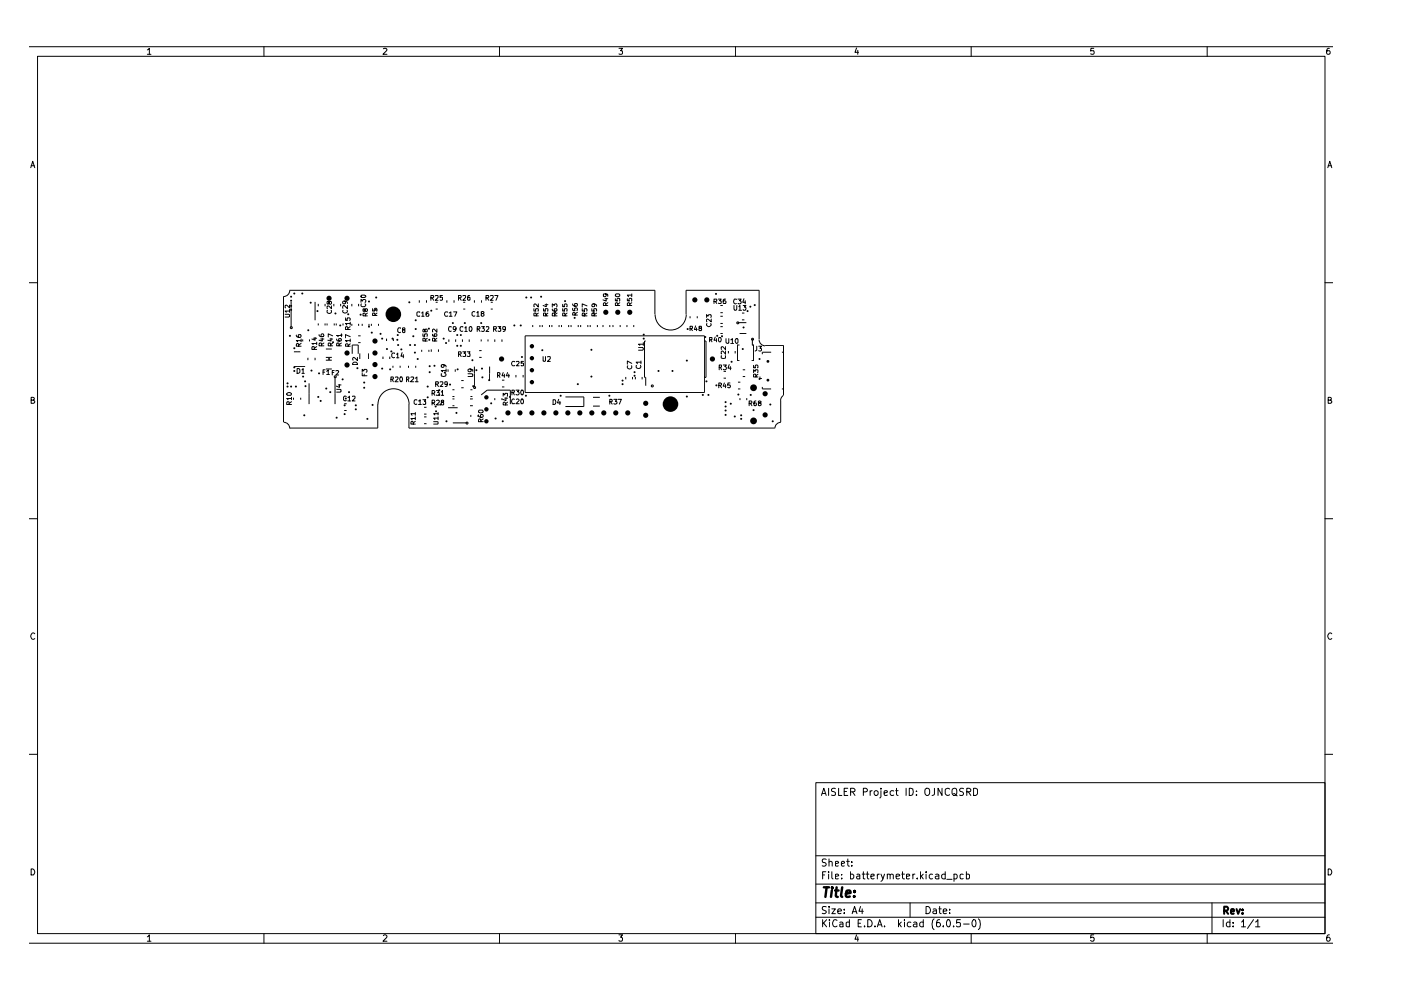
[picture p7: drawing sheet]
<svg xmlns="http://www.w3.org/2000/svg" width="297mm" height="210mm" viewBox="0 0 297 210" stroke-linecap="round" stroke-linejoin="round" font-family="sans-serif">
<g fill="none" stroke="#000" stroke-width=".21">
<path d="M6.3 9.9h276.3M8 11.9h272.9v186.1h-272.9zM31.2 10.6l.5-.4v1.3M31.2 11.5h.8M56 9.9v2M81.3 10.3l.5-.1 .2 .4-.8 .9h.8M105.9 9.9v2M131.2 10.2h.8l-.4 .6h.3v.6h-.7M156 9.9v2M181.6 10.2l-.3 .9h.7M181.9 10.7v.8M205.9 9.9v2"/>
<path d="M231.9 10.2h-.6l-.1 .6h.7a.48 .48 0 0 1 0 .6 .48 .48 0 0 1-.7 0M255.9 9.9v2M281.9 10.2l-.5 .1-.1 1 .2 .2 .4-.1 .1-.4-.1-.2h-.6v.2M6.5 35.6l.4-1.4 .5 1.4M6.6 35.1h.7M281.5 35.6l.4-1.4 .5 1.4M281.6 35.1h.7M6.3 59.9h1.7M280.9 59.9h1.7M60.1 62.8v26.7M60.5 66.6l.9 .1v.4l-.9 .1M61.4 66h-.9l.2 .2"/>
<path d="M61.4 64.7v.6l-.7-.6-.2 .1v.5M61.4 61.6h77.5v5M61.4 65.6v.6M61.4 61.6a1.27 1.27 0 0 1-1.2 1.3M61.7 69.3l.3 .2-.1 .2-.3-.2zM61.7 64v5.4M62.3 77.7h2.4M62.3 74.6h1.4M62.8 71l.1 .4 .8 .1 .1-.2v-.3h-.6v.5h.2M63 78.1h.4l.2 .3v.5l-.4 .3h-.2zM63.3 73.4v-.4l-.3-.2-.2 .6h1M63.8 72.2h-1l.3 .3"/>
<path d="M63.8 72.8l-.5 .4M63.8 71.9v.6M64 78.4l.3-.3v1.1M64 79.2h.5M64.2 72v.4M65.3 75.9v.5M65.6 72v.4M66.5 71.7h.6M66.6 74.1v-.5l-.4-.1-.1 .6h1M66.8 71.5v.6l-.7-.2M66.8 64v3.9M66.8 75.9v.5"/>
<path d="M67.1 72.8h-1l.3 .3M67.1 73.5l-.5 .3M67.1 72.6v.5M67.5 64.4v.5M67.5 68.6v.4M67.6 71l.3 .4h.7l.1-.4-.2-.2-.4 .2v.3l.1 .1M68 71.9h.7M68.2 73.3v-.5l-.5-.1-.1 .6h1.1M68.3 71.7v.6l-.7-.2M68.5 78.9h.3M68.7 72.7l-.5 .4M68.9 78.4h-.4v1"/>
<path d="M68.9 64.4v.5M68.9 68.6v.4M69.1 75.8h1.3M69.1 74h1.3M69.1 76.4h1.3M69.1 78.2h1.3M69.3 78.7l.3-.3v1M69.3 79.4h.5M69.3 68.6v.4M69.4 65.8l-.1 .4a.55 .55 0 0 0 1 0l-.1-.4M69.8 64.1v-.2l.5 .1v.3l-.2 .2-.3-.2-.1-.4-.4 .1v.3l.2 .2 .3-.2M69.9 71.9h.6"/>
<path d="M70.1 73.3l-.1-.6h-.3l-.1 .6h.9M70.2 71.7v.6l-.7-.2M70.3 64.9v.5l-.7-.5h-.3l.1 .5M70.4 79h.4M70.5 71.2l-.9-.4v.7M70.5 72.7l-.4 .4M70.8 64.4v.5M70.9 78.6h-.5v.9M70.9 68.6v.4M71 79.7l.3 .2-.1 .2-.3-.2zM71 79.8v5.9M71.2 78.7l.5-.1 .1 .1-.6 .8h.6"/>
<path d="M71.3 68.6v.4M71.4 71.9l.2 .4h.7v-.5l-.5 .1v.3l.2 .1M71.9 73.3v-.5l-.4-.1-.1 .6h1M72.2 64.4v.5M72.4 71.1h-1l.3 .3M72.4 72.7l-.5 .4M72.4 70.8v.6M72.7 65.8a.45 .45 0 0 0 .5 .6 .45 .45 0 0 0 .4-.6M72.7 68.6v.4M73.1 63.8l.1 .1v.4l-.4 .1-.2-.1 .2-.5 .8 .2 .1 .3M73.2 67.4v.5h.5v-.5h.4l.2 .2v.2l-.2 .1M73.7 64.8v.6l-.7-.6-.4 .2 .1 .4"/>
<path d="M73.7 69.8v-.4l-.1-.1h-.4v.5h1.1M73.8 73.4v-.3l-.1-.2-.5 .2v.3h1.1M74.3 72.2h-1.1l.4 .3M74.3 71.4l-1.1-.4v.6M74.3 68.6h-1.1l.3 .3M74.3 72.9l-.5 .3M74.3 68.3v.6M74.3 71.9v.6M74.3 69.3l-.6 .3M74.6 64.4v.5M74.6 68.7v.4M74.7 75v-1.8h1.2v1.8"/>
<path d="M74.8 77l.2-.2h.5l.3 .2v.3h-1zM75.8 75.8v.7l-.8-.7-.2 .2v.4M75.9 71.2h.6M75.9 72.6h.6M76 64.4v.5M76 68.7v.4M76.3 74.9v1.2M76.5 64.1v-.6l.4 .3 .1-.3h.4l.2 .2-.2 .4M76.5 62.7l.8-.1 .3 .3-.3 .2h-.6l-.2-.1zM76.6 64.4l-.1 .5 .3 .1h.5l.3-.3-.2-.3M76.8 79.2v.5h1M76.8 78.9v-.6l.3 .4 .1-.4h.4l.2 .2-.2 .4"/>
<path d="M76.8 68.7v.4M77.2 79.3v.4M77.4 65.6l.2-.2 .3 .1v.5h-.3h-.2l-.1-.5h-.3v.5h.1l.3-.1M77.5 67l-.1-.5h-.4v.5h.9M77.9 66.4l-.4 .3M78.1 74.9v1.2M78.2 68.7v.4M78.7 68.7v.4M79 65.4v.6h.4v-.6h.4l.1 .1-.1 .5M79.5 66.9l-.1-.5h-.3l-.1 .5h.9M79.9 66.4l-.4 .3M80.3 68.7v.4"/>
<path d="M81.2 75.6v.5M82 71.8v.5M82.6 66v1.1M82.6 75.6v.5M82.6 66.5h.6M83.2 66v1.1M83.3 77.6v.4M83.4 71.8v.5M83.7 66.4l.3-.4v1.1M83.7 74.9l-.5-.1-.1 .3v.5l.3 .3 .3-.1M83.7 67.1h.5M84.1 75.1l.2-.3v1.1"/>
<path d="M84.1 75.9h.5M84.8 77.6v.4M84.9 69.6l-.4-.1-.2 .3v.5l.4 .2 .2-.1M85.3 74.8l-.3 .7h.6M85.5 69.9l-.2-.1v-.2l.5-.1 .1 .3-.6 .2v.4l.2 .1 .4-.1v-.4l-.2-.1M85.5 75.2v.7M86.6 77.6v.4M88.1 77.6v.4M88.9 63.7v.5M89 66.2l-.4-.1-.2 .2v.6l.2 .2 .4-.1M89.4 66.4l.3-.3v1M89.4 67.1h.5"/>
<path d="M89.4 74.2v.4M89.7 70.8v.5h.4v-.5l.5 .1-.1 .4M90.1 70l.2-.2 .3 .1v.4l-.4 .1-.4-.6-.1 .1v.4l.3 .1 .1-.2M90.2 72.3l-.1-.6h-.4v.6h.9M90.4 63.7v.5M90.6 71.7l-.4 .4M90.8 66.1h-.3l-.2 .2v.7l.5 .1v-.6h-.3l-.2 .1M90.9 74.2v.4M91.4 63.2h.4l.1-.2v-.3h-.5v1M91.4 74.1v.5M91.6 63.2l.3 .5M91.7 70.9l.2 .4h.6v-.5h-.4l-.1 .3 .2 .2"/>
<path d="M92.2 72.3l-.1-.6h-.3l-.1 .6h.9M92.3 62.7h.6v.4l-.6 .6h.6M92.4 64.1h.4M92.4 65.5h.4M92.6 69.8v.6l-.7-.6-.2 .1 .1 .5M92.6 71.7l-.4 .4M93 74.1v.5M93.6 79.2v.5a.52 .52 0 0 0 .6 .1 .52 .52 0 0 0 .3-.6h-.1M93.8 62.7h-.5v.4h.5v.5h-.5M94 77.3l.1 .2-.1 .4-.4-.1v-.4a.64 .64 0 0 1 1 .4M94.6 78.6h-1l.2 .2M94.6 78.2v.6"/>
<path d="M94.7 63.7v.5M94.9 66.2l-.4-.1a.55 .55 0 0 0 0 1l.4-.1M95 78.3v.5M95.2 72v.5M95.2 66.4l.4-.3v1M95.2 67.1h.6M95.7 69.3h-.5a.52 .52 0 0 0-.1 .6 .52 .52 0 0 0 .6 .3M96.2 66.1h.7l-.5 1M96.3 63.7v.5M96.5 78.3v.5M96.6 72v.5M96.7 69.7l-.2 .1h-.3l-.1-.5h.4l.2 .1-.2 .8-.3 .1"/>
<path d="M97.2 63.2h.4l.2-.2-.1-.3h-.5v1M97.2 75.1h.4l.2-.2-.1-.3h-.5v1M97.5 63.2l.3 .5M97.5 75.1l.3 .5M98 72v.5M98.1 62.7h.6v.4l-.6 .6h.6M98.1 74.6h.6l-.3 .3 .3 .1v.5h-.6M98.1 69.3h-.4l-.2 .2v.5l.4 .3 .2-.1M98.2 64.1h.4M98.2 65.5h.4M98.6 69.5l.2-.2v1M98.6 70.3h.5"/>
<path d="M99.1 74.6h.6l-.3 .3 .3 .1v.5h-.6M99.2 79.2l1 .1v.5h-1M99.5 69.4l.2-.1a.52 .52 0 0 1 .4 .4 .52 .52 0 0 1-.4 .6l-.2-.3zM99.5 72v.5M99.6 62.7h-.3l-.2 .2v.7h.6v-.5l-.4-.1-.2 .2M99.7 78.2l.2 .2v.3l-.2 .1-.4-.1-.1-.3 .3-.2 .7 .2v.3M100.6 63.7v.5M100.6 77.7v4.4M100.7 66.1l-.3-.1-.3 .3v.5l.3 .3 .3-.1M101.1 66.3l.2-.3v1.1M101.1 67.1h.5M101.2 69.8h.4l.2-.2-.1-.3h-.5v1"/>
<path d="M101.4 69.8l.4 .5M101.6 74.3h.5M101.6 75.8h.5M102 72v.4M102.1 69.3h.6l-.3 .3 .3 .2-.1 .4h-.5M102.1 63.7v.5M102.2 66.5l-.2-.1v-.3l.4-.1 .2 .2-.1 .3h-.5v.5l.2 .1 .4-.2v-.3l-.2-.1M103 63.2h.5l.1-.2-.1-.3h-.5v1M103.1 69.3h.4l.1 .4-.6 .6h.6M103.3 63.2l.3 .5M103.5 72v.4M103.8 77.7v3"/>
<path d="M104 62.7h.6v.4l-.6 .6h.6M104.1 64.1h.4M104.1 65.5h.4M104.6 69.8l.6-.1v-.4h-.6v1M104.9 62.7h.7l-.4 1M104.9 72v.5M104.9 69.8l.3 .5M105.5 79.6h.3l.2-.2v-.3l-.5-.1v1M105.6 69.3h.6l-.4 .3 .4 .1v.5h-.6M105.7 79.6l.3 .4M106.4 72v.5M106.7 79l-.3 .7h.6"/>
<path d="M106.9 79.3v.7M107.2 69.7l-.1 .1h-.5l.1-.5h.4a.72 .72 0 0 1-.3 1h-.1M107.6 79l-.2 .7h.6M107.9 79.3v.7M109.1 76.7l-.4-.1a.55 .55 0 0 0 0 1l.4-.1M109.4 79.5v.5M109.5 76.7l.5-.1 .1 .2-.6 .8h.6M110.9 79.5v.5M111 76.6h-.5v.4h.5l-.1 .6-.4-.1M111.3 71.2h38.1v12h-38.1zM112.9 68.9v.4M113.2 65.4v.6h.4v-.6l.5 .1-.1 .5"/>
<path d="M113.7 67l-.1-.6h-.3l-.1 .6h.9M114.1 64.4v.7l-.6-.7-.3 .2 .1 .4M114.1 66.4l-.4 .3M114.5 68.9v.4M115 68.9v.4M115.1 75.6v.9l.2 .1 .4-.1v-.9M115.2 65.4v.6h.5v-.6l.5 .1-.1 .5M115.6 64.6h.6M115.7 67v-.6h-.4l-.1 .6h1M115.8 64.4v.6l-.7-.2M116.1 75.7h.6v.3l-.6 .6h.6M116.2 66.4l-.5 .3"/>
<path d="M116.5 68.9v.4M117 68.9v.4M117.1 65.5l.2 .5h.7v-.6l-.5 .1v.4l.2 .1M117.1 65.1v-.7l.4 .4 .2-.4h.2l.2 .3-.1 .4M117.6 67v-.5l-.4-.1-.1 .6h1M118.1 66.4l-.5 .3M118.5 68.9v.4M119 68.9v.4M119.3 65.4v.6h.4v-.6l.5 .1-.1 .5M119.3 64.5v.5h.4v-.5l.4-.1 .1 .2-.1 .4M119.8 67l-.1-.6h-.3l-.1 .6h.9M120.2 66.4l-.4 .3"/>
<path d="M120.6 68.9v.4M121.1 68.9v.4M121.4 65.4v.4l.5 .1-.1-.5 .5-.1 .1 .1-.1 .5M121.4 64.4l.1 .4 .8 .1 .1-.2-.1-.4-.5 .1v.5h.2M121.9 66.8v-.4l-.3-.2-.2 .6h1M122.4 66.2l-.5 .3M122.6 68.9v.4M123.1 68.9v.4M123.4 65.4v.6h.6v-.6h.4v.6M124 67v-.5l-.5-.1-.1 .6h1.1M124.5 64.9l-1.1-.5v.7M124.5 66.4l-.5 .3"/>
<path d="M124.6 68.9v.4M125.1 68.9v.4M125.5 65.4v.6h.5v-.6h.4v.6M125.9 64.4l.2 .2v.3l-.5 .1-.1-.3 .1-.3 .8 .2 .1 .3M126 67v-.5l-.4-.1-.1 .6h1M126.5 66.4l-.5 .3M126.7 68.9v.4M127.8 68.9v.4M128.3 63.3h.6M128.4 62.3l.1 .2-.1 .3h-.5l.1-.5h.7l.2 .2v.3M128.4 64.8v-.5l-.3-.1-.2 .1v.5h1M128.5 63.2v.6l-.7-.2"/>
<path d="M128.9 64.2l-.5 .3M129.3 68.9v.4M130 68.9v.4M130.5 63.3v.5h.4l-.1-.4 .2-.2 .4 .1-.1 .5M130.5 62.5l.1-.2h.6l.2 .2a.47 .47 0 0 1-.5 .4 .47 .47 0 0 1-.4-.4zM131 64.8l-.1-.5-.3-.1-.1 .1v.5h.9M131.4 64.2l-.4 .3M131.5 68.9v.4M132.7 79.9v.5M132.9 68.9v.4M133 63.3v.5h.4l-.1-.4 .2-.2 .4 .1v.5M133.1 77.6l-.1 .4a.55 .55 0 0 0 .9 0v-.4"/>
<path d="M133.5 64.8l-.1-.5-.2-.1-.2 .1v.5h.9M133.9 77l-.9-.5v.7M133.9 62.6h-.9l.3 .3M133.9 64.2l-.4 .3M133.9 62.3v.6M134.1 79.9v.5M134.4 68.9v.4M134.7 79.9v.5M135 77.5a.5 .5 0 0 0 .1 .6 .5 .5 0 0 0 .6 0l.2-.3-.1-.3M135.4 73.7h.8l.2 .1-.2 .5h-.8M135.9 76.8h-1l.2 .3M135.9 76.5v.6"/>
<path d="M136.1 79.9v.5M136.4 73h-1l.2 .2M136.4 72.6v.6M136.9 72.3h-.2v7.7h.2v1.8M138.9 66.7a3.3 3.3 0 0 0 3.3 3.3 3.3 3.3 0 0 0 3.3-3.3M145.5 66.6v-5h15.5v10.4M146.3 69.7l.5-.1v-.3l-.5-.1v.9M146.3 67.1v.4M146.5 69.7l.3 .4M147.5 69.1l-.3 .7h.6M147.7 69.5v.6M147.8 67.1v.4"/>
<path d="M148.3 69.6l-.1-.3 .1-.1h.4v.3l-.4 .1-.1 .2 .1 .3h.4l.1-.3-.2-.2M149.4 72.3h.3v7.7h-.3M149.8 67.3v-.6l.3 .4 .2-.4h.4v.6M149.9 68.6l-.1 .3 .4 .4 .6-.4-.1-.3M150.5 72.1l.5-.1v-.4l-.5-.1v1M150.7 72.1l.3 .4M150.8 67.6v.6l-.8-.6-.2 .2 .1 .4M151.4 63.9l.6-.1v-.3l-.6-.1v.9M151.6 71.5l-.2 .6h.6M151.6 63.9l.4 .4M151.9 71.8v.7M152.3 63.4h.6l-.3 .4h.3v.5h-.6"/>
<path d="M152.4 71.6l.1-.1a.47 .47 0 0 1 .4 .5 .47 .47 0 0 1-.4 .5l-.2-.4zM152.5 77.9l.5-.1v-.3l-.5-.1v1M152.7 67.1h.5M152.7 77.9l.3 .5M152.7 70.7h.5M152.7 69.3h.5M152.7 68.6h.5M152.7 66.3h.5M152.7 64.8h.5M153 75.4l-.1 .5 .4 .1 .5-.1v-.5M153.3 77.4h.7l-.2 .3a.35 .35 0 0 1 .2 .4 .35 .35 0 0 1-.2 .3l-.5-.1M153.4 78.7h.5"/>
<path d="M153.8 63.4h-.3l-.2 .2v.7h.5v-.5h-.3l-.2 .1M153.8 74.4v.7l-.6-.7-.3 .2 .1 .4M153.8 73.5v.7l-.6-.7-.3 .1 .1 .5M153.9 71.8v.8l.3 .2 .3-.1v-.9M154.4 74.4v.5M154.6 77.3l-.3 .8h.7M154.9 77.7v.7M154.9 72.1l.4-.3v1M154.9 72.8h.6M155.6 64.8v.7l.2 .3h.2l.2-.3v-.7M155.9 74.4v.5M156 71.8h.4l.1 .2v.6l-.3 .2-.3-.4z"/>
<path d="M156.1 63.5l-.4-.1a.52 .52 0 0 0-.2 .7 .52 .52 0 0 0 .6 .2M156.3 68.3l.3 .2-.1 .1-.3-.1zM156.4 68.4h1.8M156.5 63.4h.6l-.3 .4a.34 .34 0 0 1 .4 .3 .34 .34 0 0 1-.3 .3l-.4-.1M156.6 65l.3-.2v1M156.6 65.8h.6M156.7 73.2h-.3v3.3h.3M156.8 70.7h1.4M157.3 66.4h.5M157.3 67.8h.5M157.5 79.8h.5M157.5 78.4h.5"/>
<path d="M157.6 64.8h.6l-.4 .3 .4 .2-.1 .4-.5 .1v-.2M157.7 63.3l-.2 .8h.6M158 63.8v.6M159.5 71.7l.3 .2-.1 .2-.4-.2zM159.5 71.9v1.3h.3v3.3h-.4M159.8 79v-.6l.3 .3 .1-.3h.4v.6M159.8 77.5v.5h.4v-.5l.3-.1 .2 .2-.1 .4M160.3 79.9l-.1-.6h-.3l-.1 .6h.9M160.4 73.4v.9l-.3 .1M160.7 79.3l-.4 .4M160.9 73.4h.6l-.4 .4h.3l.1 .5-.2 .1-.4-.1M160.9 72.1a1.32 1.32 0 0 0 1.3 1.2"/>
<path d="M161.1 79.8v.5h.4M162.2 73.2h3.9v10.5M163.5 74.7h-1.9v.4M165.8 74.7h.2M6.6 84.8h.6v-.5l-.6-.1v1.3h.5l.3-.4-.4-.3M60.2 89.5a1.27 1.27 0 0 1 1.2 1.3M60.8 83.5a.58 .58 0 0 1 1 .1l-.2 .2h-.6zM61.3 85.8v-.5l-.4-.1-.1 .6h1M61.8 84.5h-1l.2 .3M61.8 85.2l-.5 .3M61.8 84.2v.6M62.2 84.3v.5"/>
<path d="M63.8 84.3v.5M65.5 81.3v4.4M71.4 82.5l.9 .1v.5h-.9M71.7 81.6h.6M72 81.5v.6l-.7-.2M73 85.6h.5M73 87h.5M73.4 84.1l-.4-.1-.2 .2v.6l.4 .2 .2-.1M73.7 84.2l.4-.2v1M73.7 85h.6M74.8 84.1l.4-.1 .1 .4-.6 .6h.6M80.1 85.7v5.1h-18.7"/>
<path d="M80.1 85.7a3.3 3.3 0 0 1 3.3-3.3 3.3 3.3 0 0 1 3.3 3.3v5.1h77.6M82.9 80.4l.5-.1v-.3l-.5-.1v1M83.1 80.4l.3 .5M83.8 80l.5-.1 .1 .3-.7 .7h.7M84.8 80l.1-.1a.52 .52 0 0 1 .5 .5 .52 .52 0 0 1-.4 .5l-.2-.4zM86.2 80.4l.5-.1v-.3l-.5-.1v1M86.4 80.4l.3 .5M87.1 80l.5-.1 .1 .3-.7 .7h.7M87.6 89.9l-.1-.5-.2-.1-.2 .2v.4h1M88.1 80.2l.3-.3v1M88.1 88.7h-1l.3 .3M88.1 87.7h-1l.3 .4"/>
<path d="M88.1 80.9h.5M88.1 89.3l-.5 .4M88.1 87.5v.6M88.1 88.4v.6M88.4 84.8h-.4l-.2 .2v.5l.3 .3 .3-.1M88.7 85l.4-.2v1M88.7 85.8h.6M89.7 84.8h.6l-.3 .3 .3 .1v.5h-.6M89.9 86.4h.5M89.9 87.8h.5M89.9 89.8h.5M89.9 88.4h.5"/>
<path d="M91.6 83.4l.5-.1 .1-.2-.2-.3h-.4v1M91.6 85.4l.5-.1 .1-.2-.2-.3h-.4v1.1M91.9 83.4l.3 .4M91.9 85.4l.3 .5M91.9 89.4l1 .1-.1 .4h-.9M92.4 81.4h.4l.2-.1-.1-.4h-.5v1.1M92.5 82.8h.6l-.3 .4 .3 .1v.4h-.6M92.5 84.9h.6v.4l-.6 .6h.6M92.6 81.4l.4 .6M92.9 88.6h-1l.3 .4M92.9 87.7h-1l.3 .3M92.9 87.5v.5"/>
<path d="M92.9 88.4v.6M93.3 81h.6v.4l-.6 .6h.6M93.6 83.1l.2-.3v1M93.6 83.8h.5M93.7 85.3l-.1-.1v-.3h.5l-.1 .4-.4 .1v.5l.5-.1v-.4l-.2-.1M94.8 81.4l-.1 .1h-.3l-.1-.5h.5v.7l-.4 .3M95 86.4h2M95.9 84.1h.5M95.9 86h.5M95.9 84.6h.5M95.9 82.6h.5M96 89.7h3"/>
<path d="M97.8 80.7h.5M97.8 82.2h.5M98.9 89.5l.3 .2-.1 .2-.3-.2zM99.7 86h.5M99.7 84.6h.5M99.7 84.1h.5M99.7 82.6h.5M99.8 88v.4M100.5 82l.3 .2-.1 .2-.3-.2zM101.3 88v.4M101.4 88v.2a.7 .7 0 0 0 1 .1v-.2l-.4-.2-.1 .1v.4l.1 .1M101.5 87h.8l.1 .2a.55 .55 0 0 1-.5 .4 .55 .55 0 0 1-.5-.4z"/>
<path d="M101.9 89.4v-.4l-.3-.2-.2 .6h1M102 83.7l1.3-1h4.9v3M102.4 88.8l-.5 .4M104.9 84.4v.4M106.4 84.4v.4M106.4 80.6h.5M106.4 82h.5M106.7 84v-.6l.3 .3 .1-.3h.4v.6M107 84.4h.6M107.2 85.9l-.1-.6h-.3l-.1 .1v.5h.9M107.3 84.3v.6l-.7-.2M107.6 85.3l-.4 .3"/>
<path d="M108.5 83.2l.6-.1v-.3l-.6-.1v1M108.8 83.2l.3 .5M109.1 84.7a.52 .52 0 0 0-.6 .3 .52 .52 0 0 0 .1 .6l.5-.1M109.4 82.7h.7l-.3 .4a.35 .35 0 0 1 .3 .3 .35 .35 0 0 1-.3 .3h-.4M109.5 84.7l.3-.1 .3 .3-.7 .7h.7M110.5 84.7l.2-.1a.53 .53 0 0 1 .3 .5 .53 .53 0 0 1-.4 .5l-.2-.3zM110.5 82.8l.1-.1a.52 .52 0 0 1 .4 .5 .52 .52 0 0 1-.3 .5l-.3-.4zM117.3 84.8h.4a.58 .58 0 0 1 .1 .6 .58 .58 0 0 1-.5 .4zM118.4 84.7l-.2 .7h.7M118.7 85.1v.7M119.9 84.2h3.9v2h-3.9M125.7 84.2h1.5"/>
<path d="M125.7 86.1h1.5M129.3 85.2h.4l.1-.4-.5-.1v1M129.5 85.2l.3 .5M130.1 84.7h.7l-.3 .4 .3 .2v.2l-.2 .2-.5-.1M131.1 84.7h.6l-.4 1M138.2 81.6l.3 .2-.1 .2-.3-.2zM141.4 85.6h.5M141.4 85.1v1M141.9 85.1v1M142.4 85.2h.5v.3l-.6 .6h.6M152.4 81.7h.4l.2-.3-.6-.2v1M152.7 81.7l.3 .5"/>
<path d="M153.4 80.2h.5M153.6 81.2l-.3 .7h.6M153.8 81.5v.7M154.8 81.2h-.5v.5l.5-.1 .1 .4-.2 .2-.4-.1M156.5 81h.5M156.5 82.5h.5M156.9 84.4v.4M158.3 84.4v.4M158.8 85.5h.5l.1-.3-.1-.2h-.5v1M159.1 85.5l.3 .5M160.3 85l-.4 .3v.6h.5l-.1-.5h-.4v.2M161 85.4l-.2-.1v-.2l.3-.1 .3 .2-.2 .2-.4 .1v.4l.2 .1 .4-.1v-.3l-.3-.2"/>
<path d="M161.6 82v.5h1.9M165.5 84.9v4.6M165.6 89.5a1.27 1.27 0 0 0-1.3 1.3M165.8 82.5h.2M166.1 83.8a1.35 1.35 0 0 0-.6 1.2M281.6 84.8h.6v-.5l-.6-.1v1.3h.5l.3-.4-.4-.3M6.3 110h1.7M280.9 110h1.7M7.4 134.4a.57 .57 0 0 0-.8 0 .57 .57 0 0 0 0 .8l.3 .4 .5-.2M282.4 134.4a.57 .57 0 0 0-.8 0 .57 .57 0 0 0 0 .8l.3 .4 .5-.2M6.3 159.9h1.7M280.9 159.9h1.7"/>
<path d="M173 165.9h107.9v32.1h-107.9zM174.2 168.7l.5-1.6 .5 1.6M174.3 168.2h.7M175.7 167.1v1.6M177.1 167.2a.6 .6 0 0 0-.8 .2l.1 .4 .7 .3v.4a.64 .64 0 0 1-.8 .1M177.8 167.1v1.6h.7M179 167.8h.5M179.7 167.1h-.7v1.6h.7M180.3 167.9l.9-.1 .1-.4-.4-.3h-.6v1.6M180.8 167.9l.5 .8M183 167.9l.8-.1 .1-.4-.3-.3h-.6v1.6M184.5 167.6v1.1"/>
<path d="M184.9 167.6l-.4 .3M185.3 167.9a.47 .47 0 0 1 .5-.3 .47 .47 0 0 1 .4 .3v.4l-.4 .4-.4-.2zM186.8 167.6v1.3l-.3 .3M186.8 167.1v.2M187.5 168.1l.6-.1v-.3l-.5-.1-.1 .2v.8h.6M189.5 167.7l-.5-.1-.3 .3v.4l.3 .4 .5-.1M189.9 167.6h.5M190.1 167.1v1.3l.3 .3M192.1 167.1v1.6M192.8 167.1l.6 .1a.83 .83 0 0 1 .2 .9 .83 .83 0 0 1-.8 .6zM194.3 168.5v.2M194.3 167.7v.1"/>
<path d="M196.2 167.3l.2-.2a.57 .57 0 0 1 .7 .5l-.1 .8-.2 .3h-.4a1.09 1.09 0 0 1-.2-1.4zM198.1 167.1v1.3l-.5 .3M199.7 167.1v1.6l-.8-1.6v1.6M201.3 167.3l-.3-.2-.5 .2v1.1a.53 .53 0 0 0 .8 .1M201.9 167.3l.4-.2 .5 .2 .1 .8-.2 .5a.54 .54 0 0 1-.9-.5zM202.2 168.2l.7 .5M204.3 167.2l-.6-.1-.2 .3 .1 .4 .4 .1 .3 .3-.3 .5-.5-.1M205 167.9l.7-.1 .1-.4-.3-.3h-.5v1.6M205.3 167.9l.5 .8M206.4 167.1h.4l.5 .4v.7l-.5 .5h-.4zM6.3 200h276.3M6.6 184.2a.71 .71 0 0 1 .7 .5 .71 .71 0 0 1-.2 .8h-.5z"/>
<path d="M31.2 198.6l.5-.4v1.4M31.2 199.6h.8M56 198v2M81.3 198.4l.1-.2h.4l.2 .4-.8 1h.8M105.9 198v2M131.2 198.2h.8l-.4 .5 .4 .3-.1 .5-.5 .1-.2-.2M156 198v2M173 194.5h107.9M173 191.4h107.9M173 187.5h107.9M173 181.4h107.9M174.4 195v1.5"/>
<path d="M174.4 185.5h.4M174.6 195.7l.7 .8M175.1 184.8h-.7v1.6M175.2 192.3h-.8a.61 .61 0 0 0 .1 .6 .61 .61 0 0 0 .6 .2l.1 .4a.6 .6 0 0 1-.9 .1M175.2 182.2h-.8a.53 .53 0 0 0 .1 .6 .53 .53 0 0 0 .5 .2l.2 .2-.2 .4h-.7M175.3 195l-.9 .9M175.7 184.8v.2M175.7 185.3v1.1M175.8 192.2v.2M175.8 182.8l.1-.1a.36 .36 0 0 1 .5 .2v.7M175.8 182.1v1.5M175.8 192.7v1"/>
<path d="M175.9 195v.2M175.9 195.5v1M176.4 192.7h.7l-.7 1h.7M176.4 184.8v1.3l.2 .3M177.1 185.8l.7-.1-.2-.4-.5 .1v.9h.6M177.1 183.1l.7-.1-.2-.4-.5 .1v.9h.6M177.5 195.2l-.4-.2a.78 .78 0 0 0-.6 .7 .78 .78 0 0 0 .6 .8l.4-.2M177.6 193.2l.8-.1-.1-.3-.4-.1-.3 .3v.5l.3 .2 .4-.1M178.1 195.6h.5l.1 .9M178.4 183.1l.7-.1-.2-.4-.4 .1-.1 .7 .2 .2h.4M178.5 186.2v.2M178.5 185.4v.1"/>
<path d="M178.7 195.9l-.6 .1v.4h.6M179 193.5v.2M179 192.8v.2M179.5 182.6h.6M179.7 182.1v1.3l.4 .2M180.1 195.6l-.4-.1-.3 .2v.6l.3 .2 .4-.1M180.1 195v1.5M180.3 185.4l.5-.1 .2 .3-.1 .6-.1 .2-.5-.1M180.3 184.8v1.6M180.6 183.5v.1M180.6 182.7v.2M180.7 193.7l.5-1.5 .5 1.5"/>
<path d="M180.8 193.3h.7M181.6 198.2l-.3 .9h.7M181.7 185.4l.4-.1 .2 .2v.9M181.9 198.6v1M181.9 195.7h.6M182.3 185.7l-.7 .2 .2 .5 .5-.1M182.5 192.2l-.4 1h.9M182.6 195h-.7v1.5h.7M182.8 192.7v1M182.8 185.3h.6M183 184.8v1.5l.4 .1M183.3 196.3v.2"/>
<path d="M183.6 185.3h.6M183.9 184.8v1.3l.3 .3M184 195a.78 .78 0 0 1 .9 .7 .78 .78 0 0 1-.9 .8zM184.7 185.8l.6-.1v-.3l-.4-.1-.2 .2v.8h.6M185.5 196.3v.2M186 196.5l.5-1.5 .5 1.5M186 185.3v1.1M186.2 196.1h.7M186.4 185.3l-.4 .3M186.8 185.3l.4 1.1M187.5 196.3v.2M187.5 185.3l-.3 1.1-.4 .5"/>
<path d="M188.1 185.5l.2-.2 .4 .2v.9M188.1 185.3v1.1M188.7 185.5l.3-.2 .4 .2v.9M190 185.8l.8-.1-.1-.3-.5-.1-.2 .2 .1 .8h.6M190.5 195v1.5M190.7 195.9l.4 .6M191.1 195.5l-.6 .6M191.2 185.3h.6M191.3 184.8v1.3l.5 .3M191.8 195v.2M191.8 195.5v1M192.2 185.8l.7-.1-.2-.4-.5 .1v.9h.6"/>
<path d="M193 191.4v3.1M193.1 195.6h-.6l-.1 .7a.52 .52 0 0 0 .7 .1M193.5 185.3v1.1M193.7 195.6h.6l.1 .9M194 185.3l-.5 .3M194.4 195.9h-.5l-.3 .3 .3 .3 .5-.1M194.5 186.2v.2M195.2 184.8v1.6M195.3 185.8l.4 .6M195.7 195.6h-.5l-.2 .7a.52 .52 0 0 0 .7 .1M195.7 195v1.5M195.7 185.3l-.5 .6"/>
<path d="M196.3 192.2a.78 .78 0 0 1 1 .8 .78 .78 0 0 1-1 .7zM196.3 184.8v.2M196.3 185.3v1.1M197.7 185.4l-.4-.1-.3 .3 .1 .6 .2 .2 .4-.1M197.9 192.8h.6v.9M198 194.8a1.74 1.74 0 0 0 0 2.3M198.4 185.4l.4-.1 .3 .2v.9M198.5 193.1h-.5l-.2 .3 .2 .3 .5-.1M199.1 185.7l-.8 .2 .2 .5 .6-.1M199.1 192.7h.5M199.2 192.2v1.3l.4 .2M199.2 195l-.4 .1a1.38 1.38 0 0 0-.2 1.3 .52 .52 0 0 0 .8-.1v-.4l-.3-.3-.5 .1-.1 .2"/>
<path d="M200 193.2l.7-.1v-.3l-.5-.1-.2 .3v.5l.2 .2 .5-.1M200 196.3v.2M200.4 185.4a.52 .52 0 0 0-.8 .2l.2 .7h.6M200.4 184.8v1.6M200.7 186.4h1.1M201 195a.89 .89 0 0 1 .3 1.4l-.1 .1a.88 .88 0 0 1-.2-1.5zM201.3 193.5v.2M201.3 192.8v.2M202.2 196.3v.2M202.3 185.4l.4-.1 .2 .3v.6l-.2 .2-.4-.1M202.3 185.3v1.6M203.6 195h-.7l-.1 .7 .2-.1 .5 .1 .1 .6-.2 .2-.6-.2"/>
<path d="M204.2 185.4l-.4-.1-.3 .3 .1 .7h.6M204.3 195.9h1.2M204.9 185.4l.4-.1 .3 .3-.1 .7h-.6M204.9 184.8v1.6M205.9 198v2M206.4 195a.89 .89 0 0 1 .4 1.4l-.2 .1a.88 .88 0 0 1-.2-1.5zM207.4 194.8a1.74 1.74 0 0 1 0 2.3M231.9 198.2h-.6l-.1 .7 .3-.2 .4 .1v.7l-.4 .1-.3-.2M255.9 198v2M257 191.4v6.6M259.3 195v1.5M260.8 195.6l-.5-.1-.3 .3v.5l.3 .2 .5-.1"/>
<path d="M260.8 195v1.5M261.5 196.3v.2M261.5 195.6v.1M263.2 195.5l.5-.5v1.5M263.2 196.5h.9M265.8 195l-1.3 1.8M266.2 195.5l.5-.5v1.5M266.2 196.5h.9M281.6 184.2a.71 .71 0 0 1 .7 .5 .71 .71 0 0 1-.2 .8h-.5zM281.9 198.2a.58 .58 0 0 0-.6 .6v.7l.5 .1 .2-.3v-.3l-.2-.3h-.3l-.2 .3"/>
</g>
<path d="M259.5 193.1h.6a.47 .47 0 0 0 .3-.4 .47 .47 0 0 0-.3-.5h-.6v1.6M259.9 193.1l.5 .7M261 193.3l.7-.1-.2-.5-.4 .1-.1 .8 .2 .2 .4-.1M262.2 192.7l.3 1.1 .4-1.1M263.4 193.6v.2M263.4 192.8v.2" fill="none" stroke="#000" stroke-width=".42"/>
<path d="M174.7 188.1h1.1M175.3 188.1l-.3 2.1M176.4 188.8l-.2 1.4M176.4 188.1v.3M177 188.8h.8M177.4 188.1l-.2 1.8 .4 .3M178.6 188.1l-.3 1.8 .3 .3M179.3 189.5l1-.2v-.4h-.8l-.2 1 .3 .3 .6-.1M181.1 190v.2M181.2 188.9v.2" fill="none" stroke="#000" stroke-width=".51"/>
<g fill="#000">
<path d="M61.4 71l.3 .2-.1 .2-.3-.2zM61.6 65.5l.3 .2-.1 .2-.3-.2zM61.6 64.7l.3 .2-.1 .1-.3-.1zM61.6 63.6l.3 .2-.1 .1-.3-.1zM61.6 62.7l.3 .2-.1 .2-.3-.2zM62.3 78.5l.3 .2-.1 .1-.3-.1zM62.3 77.7l.3 .2-.1 .2-.3-.2zM62.3 73.6l.3 .2-.1 .2-.3-.2zM62.3 62l.3 .2-.1 .2-.3-.2zM64 62l.3 .2-.1 .2-.3-.2zM64.2 79.7l.3 .1-.1 .2-.3-.2zM65.3 69.8l.3 .2-.1 .2-.3-.2z"/>
<path d="M65.8 64l.3 .2-.1 .2-.3-.2zM65.9 78.4l.4 .2-.2 .2-.3-.2zM67.2 65.8l.3 .2-.1 .1-.3-.1zM67.5 79l.4 .2-.1 .2-.4-.2zM69.7 75.9l.3 .2-.1 .2-.3-.2zM70.5 72.4l.3 .2-.1 .1-.3-.1zM71 66.3l.3 .2-.1 .2-.3-.2zM72 68.8l.3 .2-.1 .2-.3-.2zM72.3 70.8l.3 .2-.1 .2-.3-.2zM73.7 66.4l.3 .2-.1 .2-.3-.2zM75.7 77.9l.3 .2-.1 .2-.3-.2zM76.4 66.5l.3 .2-.1 .2-.4-.2z"/>
<path d="M78.1 63.7l.3 .2-.1 .2-.3-.2zM78.1 69.1l.3 .2-.1 .1-.3-.1zM78.7 70.3l.3 .2-.1 .2-.3-.2zM79.6 65.5l.3 .2-.1 .2-.3-.2zM79.7 62.9l.3 .2-.1 .2-.4-.2zM80.6 70.6l.3 .2-.1 .2-.3-.2zM80.9 78l.3 .1-.1 .2-.3-.2zM80.9 71.6l.3 .2-.1 .2-.3-.2zM81.9 73.8l.4 .2-.2 .2-.3-.2zM82.6 78.1l.3 .2-.1 .2-.3-.2zM82.9 74.3l.3 .2-.1 .2-.3-.2zM83.1 71.6l.3 .2-.1 .2-.3-.2z"/>
<path d="M84.1 71.9l.4 .2-.2 .1-.3-.1zM84.2 70.8l.3 .2-.1 .2-.3-.2zM84.3 73l.3 .2-.1 .1-.3-.1zM85 73.9l.3 .2-.1 .2-.3-.2zM86.7 63.9l.3 .2-.1 .2-.3-.2zM86.9 73l.3 .2-.1 .1-.4-.1zM87.5 71.1l.3 .2-.1 .2-.3-.2zM87.9 74.6l.3 .2-.1 .1-.3-.1zM87.9 73l.3 .2-.1 .1-.3-.1zM88 69.6l.3 .2-.1 .2-.3-.2zM88 67.7l.3 .2-.1 .2-.3-.2zM88.5 75.9l.3 .2-.1 .2-.4-.2z"/>
<path d="M90.8 69.5l.3 .2-.1 .2-.3-.2zM90.9 71.9l.3 .2-.1 .1-.3-.1zM91 78.7l.3 .2-.1 .2-.3-.2zM91 77.5l.3 .1-.1 .2-.3-.2zM91.3 65.7l.4 .2-.2 .2-.3-.2zM92 77.4l.3 .2-.1 .1-.3-.1zM94 71.6l.3 .2-.1 .2-.3-.2zM94.2 78.8l.3 .2-.1 .2-.3-.2zM94.5 72.5l.3 .2-.1 .2-.3-.2zM95.9 68.3l.3 .2-.1 .2-.3-.2zM96.8 73.1l.4 .2-.2 .2-.3-.2zM96.8 70.8l.4 .2-.2 .2-.3-.2z"/>
<path d="M96.9 78.1l.3 .2-.1 .2-.3-.2zM97.6 73.1l.3 .2-.1 .2-.3-.2zM97.6 70.8l.3 .2-.1 .2-.3-.2zM98.5 68.3l.3 .2-.1 .2-.4-.2zM100.1 76.2l.3 .2-.1 .2-.4-.2zM100.9 78.3l.3 .2-.1 .2-.3-.2zM101.9 68.3l.3 .2-.1 .2-.3-.2zM102.1 78l.3 .1-.1 .2-.3-.2zM108.9 68.8l.4 .2-.1 .2-.4-.2zM110.3 68.8l.3 .2-.1 .2-.3-.2zM110.6 75.5l.3 .2-.1 .2-.4-.2zM111.5 62.9l.3 .2-.1 .2-.3-.2z"/>
<path d="M112.5 62.9l.3 .2-.1 .2-.3-.2zM114.6 62.7l.3 .2-.1 .2-.3-.2zM114.9 74.1l.3 .2-.1 .1-.3-.1zM115.6 66.5l.4 .2-.2 .2-.3-.2zM117.6 66l.3 .2-.1 .2-.3-.2zM119.7 63.7l.3 .1-.1 .2-.3-.2zM121.7 67.2l.3 .2-.1 .2-.3-.2zM123.8 66.7l.3 .2-.1 .2-.3-.2zM125.3 79.7l.3 .1-.1 .2-.3-.2zM125.3 74l.3 .2-.1 .2-.3-.2zM125.8 66.2l.3 .2-.1 .2-.3-.2zM134.4 78.7l.3 .2-.1 .2-.3-.2z"/>
<path d="M134.4 79.5l.3 .2-.1 .2-.3-.2zM136.4 70.8l.3 .2-.1 .1-.3-.1zM136.4 71.6l.3 .2-.1 .2-.3-.2zM139.5 78.5l.3 .2-.1 .1-.3-.1zM142.5 78.5l.3 .2-.1 .1-.3-.1zM145.5 76.3l.3 .2-.1 .1-.3-.1zM145.7 69.6l.3 .2-.1 .2-.3-.2zM149.4 71.3l.3 .2-.1 .1-.3-.1zM151.7 62.1l.3 .2-.1 .2-.3-.2zM152 71l.3 .2-.1 .2-.4-.2zM153 71.1l.3 .2-.1 .2-.3-.2zM155 76.5l.3 .2-.1 .2-.3-.2z"/>
<path d="M157.4 73.8l.3 .2-.1 .2-.3-.2zM157.5 69.2l.4 .2-.1 .2-.4-.2zM158.4 65.8l.3 .2-.1 .1-.3-.1zM159 64.8l.3 .2-.1 .2-.3-.2zM159.9 64.5l.3 .2-.1 .2-.3-.2zM160.9 75.9l.3 .2-.1 .2-.3-.2zM162.6 76.4h.4v.4h-.4zM60.9 81.8l.3 .2-.1 .1-.4-.1zM60.9 81.1l.3 .2-.1 .2-.4-.2zM61.6 81.8l.3 .2-.1 .1-.3-.1zM62.6 81.8l.3 .2-.1 .1-.3-.1zM64.4 87.9l.3 .2-.1 .1-.3-.1z"/>
<path d="M64.6 80.7l.3 .2-.1 .1-.3-.1zM64.7 81.7l.3 .2-.1 .2-.3-.2zM67.4 84l.3 .2-.1 .1-.3-.1zM67.9 84.8l.3 .2-.1 .2-.3-.2zM69.1 82.2l.3 .2-.1 .2-.3-.2zM69.9 83l.3 .1-.1 .2-.3-.2zM71.3 88.4l.3 .2-.1 .1-.3-.1zM72.5 80.2l.4 .2-.2 .2-.3-.2zM73 85.7l.3 .2-.1 .2-.3-.2zM73 87.6l.3 .2-.1 .2-.3-.2zM73.2 84.3l.3 .2-.1 .2-.3-.2zM73.9 83l.3 .1-.1 .2-.3-.2z"/>
<path d="M75.3 86.6l.3 .2-.1 .2-.3-.2zM75.3 85.7l.3 .2-.1 .2-.3-.2zM77.1 80.9l.3 .2-.1 .2-.3-.2zM77.1 82l.3 .2-.1 .2-.3-.2zM77.8 88.6l.3 .2-.1 .2-.3-.2zM78.9 85.7l.3 .2-.1 .1-.3-.1zM90.6 84.1l.3 .1-.1 .2-.3-.2zM90.6 81.8l.3 .2-.1 .1-.3-.1zM92.3 86l.3 .2-.1 .2-.3-.2zM92.4 87l.3 .2-.1 .2-.4-.2zM93 82.5l.3 .2-.1 .2-.3-.2zM93 83.5l.3 .2-.1 .2-.3-.2z"/>
<path d="M93.3 85.6l.3 .2-.1 .2-.3-.2zM94.6 89.1l.3 .2-.1 .2-.4-.2zM95.3 81.3l.3 .2-.1 .2-.3-.2zM96.7 87.4l.3 .1-.1 .2-.3-.2zM100.2 81.7l.3 .2-.1 .2-.3-.2zM102.2 79.8l.3 .2-.1 .2-.3-.2zM103.6 80.4l.3 .2-.1 .2-.3-.2zM104 85.3l.4 .2-.2 .2-.3-.2zM105 88.5l.3 .2-.1 .2-.3-.2zM106.5 89.1l.3 .2-.1 .2-.3-.2zM108 84l.3 .2-.1 .1-.3-.1zM111.4 83.7l.3 .2-.1 .2-.3-.2z"/>
<path d="M118.8 83.7l.3 .2-.1 .2-.3-.2zM122.4 81.3l.3 .1-.1 .2-.3-.2zM129.1 83.7l.3 .2-.1 .2-.3-.2zM131.9 81.3l.3 .1-.1 .2-.3-.2zM131.9 80.5l.3 .2-.1 .2-.3-.2zM145.5 83.9l.3 .2-.1 .2-.3-.2zM148.9 83.5l.3 .2-.1 .2-.3-.2zM149.7 80.7l.3 .2-.1 .1-.3-.1zM150.1 83.5l.3 .2-.1 .2-.3-.2zM151.8 81.5l.3 .2-.1 .2-.3-.2zM153.7 85.1l.4 .2-.2 .1-.3-.1zM153.7 86l.4 .2-.2 .2-.3-.2z"/>
<path d="M153.7 87.8l.4 .2-.2 .2-.3-.2zM153.7 86.8l.4 .2-.2 .2-.3-.2zM154.8 85.4l.4 .2-.2 .2-.3-.2zM155.7 88.1l.3 .2-.1 .2-.3-.2zM156.4 83.5l.4 .2-.1 .1-.4-.1zM157 87.9l.4 .2-.2 .1-.3-.1zM157 88.6l.4 .2-.2 .2-.3-.2zM159.1 83.5l.3 .2-.1 .2-.3-.2zM159.7 86.8l.3 .2-.1 .1-.3-.1zM160.9 80.2l.3 .1-.1 .2-.3-.2zM162.6 80.4h.4v.4h-.4zM163.2 85.6l.3 .2-.1 .2-.3-.2z"/>
<path d="M163.7 89.1l.3 .2-.1 .2-.3-.2z"/>
<circle cx="69.8" cy="63.2" r=".55"/>
<circle cx="73.6" cy="77.4" r=".55"/>
<circle cx="73.6" cy="74.8" r=".55"/>
<circle cx="73.6" cy="63.2" r=".55"/>
<circle cx="79.5" cy="74.8" r=".55"/>
<circle cx="79.5" cy="79.8" r=".55"/>
<circle cx="79.5" cy="72.3" r=".55"/>
<circle cx="79.5" cy="77.3" r=".55"/>
<circle cx="83.4" cy="66.6" r="1.65"/>
<circle cx="106.3" cy="76.1" r=".55"/>
<circle cx="112.8" cy="75.9" r=".47"/>
<circle cx="112.8" cy="78.5" r=".47"/>
<circle cx="112.8" cy="73.4" r=".47"/>
<circle cx="128.4" cy="66.2" r=".55"/>
<circle cx="131" cy="66.2" r=".55"/>
<circle cx="133.5" cy="66.2" r=".55"/>
<circle cx="147.3" cy="63.6" r=".55"/>
<circle cx="149.9" cy="63.6" r=".55"/>
<circle cx="151" cy="76.1" r=".55"/>
<circle cx="103.1" cy="86.8" r=".47"/>
<circle cx="103.1" cy="84.2" r=".47"/>
<circle cx="103.1" cy="89.3" r=".47"/>
<circle cx="107.7" cy="87.5" r=".55"/>
<circle cx="110.2" cy="87.5" r=".55"/>
<circle cx="112.8" cy="81" r=".47"/>
<circle cx="112.8" cy="87.5" r=".55"/>
<circle cx="115.3" cy="87.5" r=".55"/>
<circle cx="117.9" cy="87.5" r=".55"/>
<circle cx="120.4" cy="87.5" r=".55"/>
<circle cx="122.9" cy="87.5" r=".55"/>
<circle cx="125.5" cy="87.5" r=".55"/>
<circle cx="128" cy="87.5" r=".55"/>
<circle cx="130.6" cy="87.5" r=".55"/>
<circle cx="133.1" cy="87.5" r=".55"/>
<circle cx="136.9" cy="88.1" r=".55"/>
<circle cx="136.9" cy="85.5" r=".55"/>
<circle cx="142.2" cy="85.7" r="1.65"/>
<circle cx="159.8" cy="89.2" r=".72"/>
<circle cx="159.8" cy="82.2" r=".72"/>
<circle cx="162.2" cy="88" r=".55"/>
<circle cx="162.2" cy="83.5" r=".55"/>
</g>
</svg>
